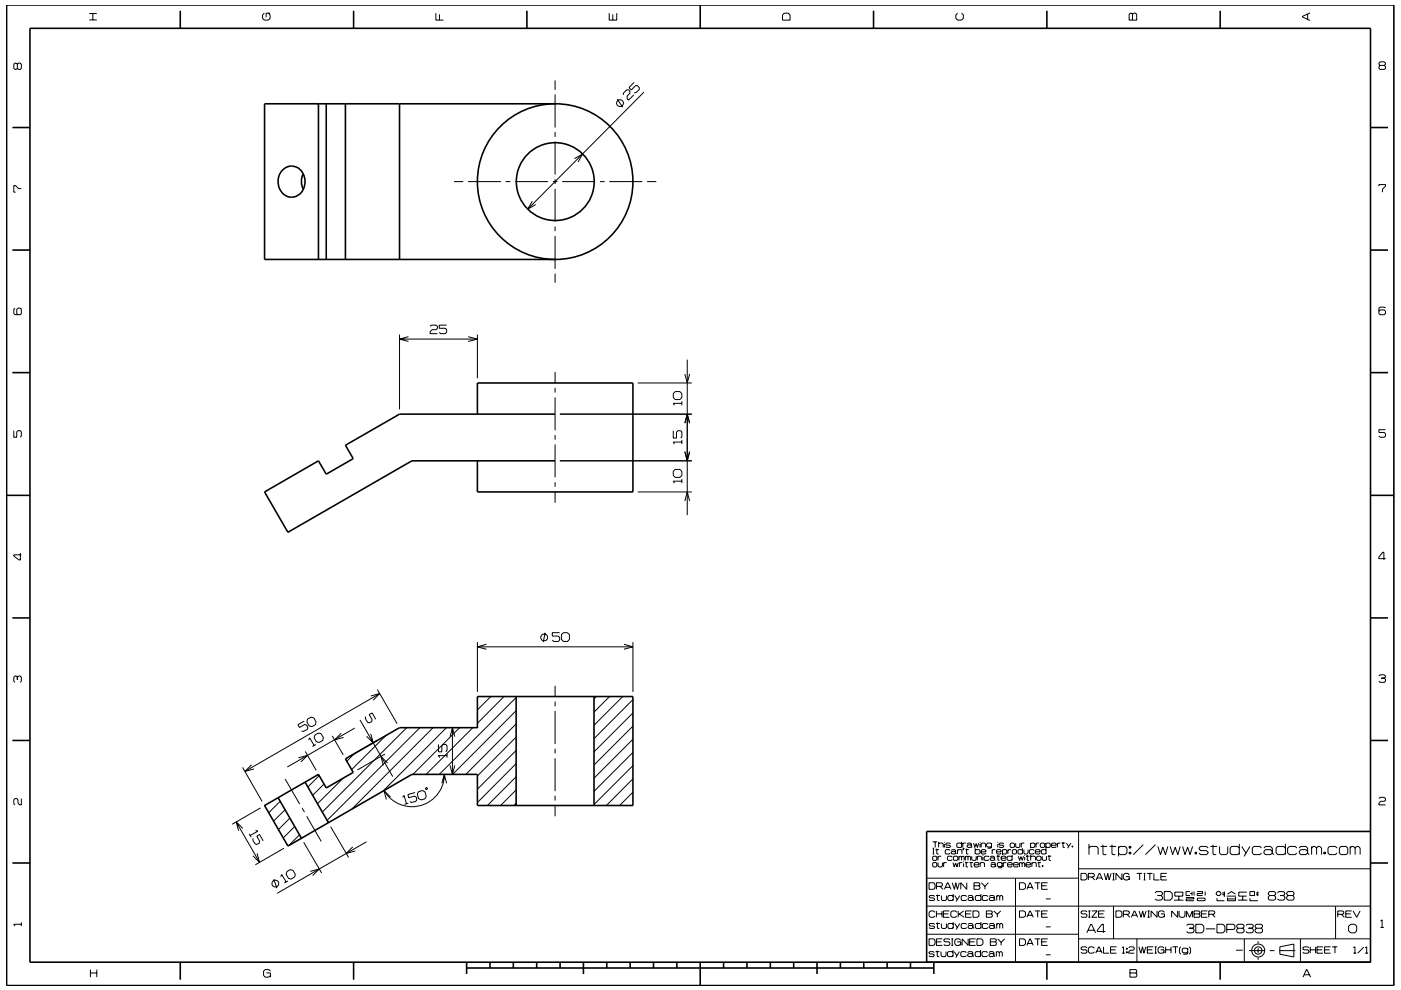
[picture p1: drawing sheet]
<svg xmlns="http://www.w3.org/2000/svg" width="297mm" height="210mm" viewBox="0 0 297 210" stroke-linecap="round" stroke-linejoin="round" font-family="sans-serif">
<g fill="none" stroke="#000" stroke-width=".21">
<path d="M3.7 13.6l-.3-.2h-.2l-.3 .2v.9l.3 .2 .5-.2M3.7 13.6l.2-.2h.4l.2 .2v.9l-.2 .2h-.4l-.2-.2M3.7 13.6v.9M18.9 4.2h1.6M18.9 2.9h1.6M19.7 2.9v1.3M56 2.8l-.3 .4v.7l.3 .4h.9l.4-.4v-.7l-.4-.4M57.3 2.8h-.9v.9M92.4 2.8v1.5h1.6M93.2 3v1.3M117.7 17.1v1.9M129.2 2.8v1.5h1.6v-1.5"/>
<path d="M129.9 3v1.3M134.5 17.5l-1.2 1.1 .6 .5 .8-.9h.4l.4 .4v.4l-.7 .7h-.3M136.5 19.6l-24.6 24.8M166.3 2.8h.8l.4 .4v1.1h-1.6v-1.1zM203 2.8l-.4 .4v.7l.4 .4h.9l.4-.4v-.7l-.4-.4M239.6 2.8h.3l.2 .2 .3-.2h.3l.3 .2v1.3h-1.6v-1.3zM240.1 3v1.3M277.2 3v1.1M277.7 2.7l-1.6 .8v.1l1.6 .8M292.6 13.9l-.2-.3v-.2l.2-.3h.9l.2 .3v.2l-.2 .3M292.6 13.9l-.2 .2v.4l.2 .2h.9l.2-.2v-.4l-.2-.2M292.6 13.9h.9"/>
<path d="M96.3 38.5h1.9M99.2 38.5h7M107.2 38.5h1M109.2 38.5h7M117.2 38.5h1M117.7 20v7.1M117.7 28v1M117.7 30v7M117.7 38v1M119.2 38.5h7M121.8 33.7l1.7-1-.9 1.7M127.2 38.5h1"/>
<path d="M129.2 38.5h7M130.9 21l1.1 1.7M132 22.3v.1M132.2 20.1v-.3l.7-.8h.4l.3 .3v.5l-.6 .6v.5l.3 .3 1.1-1.1M137.2 38.5h1.9M292.4 39.5v-.3h1.3v.3l-.6 .6v.7M4.5 40h-.6l-.6-.6h-.4v1.4h.4M112.9 42.7l-1 1.7 1.7-1M117.7 40v7M117.7 48v1M117.7 50v7M117.7 58v2"/>
<path d="M3.2 65.4l-.3 .2v.9l.3 .3h1.1l.2-.3v-.9l-.2-.2h-.5l-.2 .2v.9l.2 .3M84.7 71.9h16.5M84.7 70.9v15.9M86.6 71.4l-1.9 .5 1.9 .5M91.2 69.2l.3-.2h1l.3 .2v.4l-.3 .3h-.9l-.4 .5v.4h1.6M94.7 69h-1.6v.6h1.3l.3 .3v.6l-.3 .3h-1l-.3-.3M99.3 71.4l1.9 .5-1.9 .5M101.2 70.9v9.3M117.7 78.9v2.4M145.2 79.3l.5 1.9 .5-1.9M145.7 76.3v33M293.7 65.4l-.2-.3h-.9l-.2 .3v1.1l.2 .3h.9l.2-.3v-.5l-.2-.3h-.9l-.2 .3"/>
<path d="M2.9 91.3v1.4h.7v-1.1l.2-.3h.5l.2 .3v.9l-.2 .2M117.7 82.3v1M117.7 84.3v7M117.7 92.3v1M117.7 94.3v7M118.7 87.8h28M118.7 97.7h28M135.2 81.2h11.5M142.7 91.4v1.5h.7v-1.3l.3-.2h.6l.3 .2v1.1l-.3 .2M143.2 83.1h.9l.5 .4v.8l-.5 .4h-.9l-.5-.4v-.8zM143.2 99.6h.9l.5 .4v.8l-.5 .5h-.9l-.5-.5v-.8zM144.6 85.6h-1.9l.3 .4"/>
<path d="M144.6 85.1v.9M144.6 93.3v.9M144.6 93.8h-1.9l.3 .4M145.2 95.8l.5 1.9 .5-1.9M145.2 89.7l.5-1.9 .5 1.9M293.7 91.1h-1.3v.6h1.1l.2 .3v.5l-.2 .2h-.9l-.2-.2M4.3 117.3v1.5h-.2l-1.2-.9v-.2h1.6M117.7 102.3v.9M117.7 104.3v2.3M135.2 104.3h11.5M144.6 101.6v.9M144.6 102.1h-1.9l.3 .4"/>
<path d="M145.2 106.3l.5-2 .5 2M293.8 118.5h-1.5v-.3l.9-1.1h.2v1.6M101.2 136.2v10.6M101.2 137.2h33M103.1 136.6l-1.9 .6 1.9 .5M115.6 134.2l-.4 2M115.7 135.8h.1M118.7 134.2h-1.6v.7h1.3l.3 .3v.6l-.3 .3h-1l-.3-.3M119 134.6l.5-.4h.8l.4 .4v1l-.4 .5h-.8l-.5-.5zM132.3 136.6l1.9 .6-1.9 .5M134.2 136.2v10.6M3.7 143.6l-.3-.2h-.2l-.3 .2v.9l.3 .2"/>
<path d="M3.7 143.6l.2-.2h.4l.2 .2v.9l-.2 .2M3.7 143.6v.6M64.5 152.9l-1.3 .8 .3 .6 1.1-.6 .4 .1 .3 .5-.1 .4-.9 .4h-.4M64.7 159.4l2.4 4M65.2 152.5l.8-.4 .5 .2 .5 .8-.1 .6-.8 .4-.6-.1-.4-.9zM65.4 157l.3-.5 .9 1.6M66.8 155.9l.7-.4 .6 .1 .5 .9-.2 .5-.7 .5-.6-.2-.5-.8zM67 157.9l-.8 .4M70.4 156.1l2.4 4M72.3 155.5l-1.3 1.4 1.9-.5M75.1 159.9l-1.6 1.6M75.2 154.4l-14.3 8.3"/>
<path d="M76.3 152.7l7 12M77.6 152l-.2 .4 .5 .8 .4 .1 .5-.3 .1-.4-.6-1.1 .6-.3 .8 1.4M78.6 155.7l.5 1.9-1.4-1.4M78.6 147.6l1.9-.5-1.4 1.4M80 157.1l-5.9 3.3M80 146.3l4.2 7.2M80.5 147.1l-28.6 16.5M81.6 159.9l-5.8 3.4M81.7 156.1l-7.2 7.1M86.2 154.3l-17.9 18M89 154.3l-19.7 19.7M91.8 154.3l-17.3 17.4"/>
<path d="M93 157.9v1.6h.7v-1.3l.2-.3h.6l.3 .3v1l-.3 .3M94.7 154.3l-13.5 13.5M94.8 159.8v.9M95.4 156.2l.5-1.9 .5 1.9M95.9 154.3v9.9M97.4 154.3l-9.9 9.9M100.2 154.3l-9.9 9.9M101.3 147.7l-.1 .1M104.1 147.7l-2.9 2.9M106.8 147.7l-5.6 5.7M109.4 150.7l-13.4 13.5M109.4 148l-16.3 16.2"/>
<path d="M109.4 159.2l-8.2 8.2M109.4 156.3l-8.2 8.3M109.4 153.5l-10.6 10.7M117.7 145.5v2.3M117.7 148.8v1M117.7 150.8v7M117.7 158.8v1M126.4 147.7l-.5 .5M129.2 147.7l-3.3 3.3M132 147.7l-6.1 6.1M134.2 156.8l-8.3 8.3M134.2 154l-8.3 8.3"/>
<path d="M134.2 151.2l-8.3 8.3M134.2 148.4l-8.3 8.3M134.2 159.6l-8.3 8.2M292.4 143.4l.2-.3h.9l.2 .3v.2l-.2 .2M292.9 143.8h.6M293.5 143.8l.2 .3v.4l-.2 .2h-.9l-.2-.2M4.5 169.4v1.3h-.3l-.4-.4v-.7l-.2-.2h-.4l-.3 .2v.9l.3 .2M50.1 174.3l4.9 8.6M51.4 162.8l4.2 7.2M51.5 175.7l-1.4-1.4 .5 1.9M52.8 176.9l.5 .7M53.3 162.2l-1.4 1.4 1.9-.5"/>
<path d="M53.7 177.8l-.1 .4 .5 .8 .4 .1 .4-.2 .2-.4-.7-1.1 .6-.4 .8 1.3M54.2 176.1l.5 .2-1.7 .9M55.2 171.4l-6 3.4M59.4 170l-2.4 2.4M60.2 179.9l-6.1 3.5M60.4 171.7l-2.4 2.5M60.5 165.2l3 5.4M61.5 173.5l-2.4 2.4M62.5 175.3l-2.4 2.4M63.3 160.7l1.9-.5-1.4 1.4M63.5 177.1l-2.2 2.2M64.1 171.4l.5 .8"/>
<path d="M64.4 178.6l3.8 6.6M65 173.1l3.1 5.4M67.7 164.5l-2.4 2.4M68.7 166.3l-2.4 2.4M70.1 175.3l3.8 6.6M72.7 165.1l-5.4 5.4M74.8 179.6l-1.4 1.4 1.9-.5M77.7 178.6l-18.9 10.9M82.2 161.8l-1.4-1.4 .5 1.9M82.8 169.1l-1.4-1.4 .5 1.9M85.3 169.1l.4-.4 .5 1.8M86.6 170.4l-.8 .2"/>
<path d="M88 168.1l-1.5 .4 .2 .7 1.2-.3 .4 .2 .1 .5-.2 .4-1 .2-.3-.2M88.8 167.9l.8-.2 .5 .3 .3 .9-.3 .6-.8 .2-.6-.3-.2-1zM90.3 167.1h.3l-.1 .3h-.2zM93.7 166.2l.5-2 .5 2M94.2 164.2a6.9 6.9 0 0 1-5.1 6.7 6.9 6.9 0 0 1-7.7-3.2M94.8 160.3h-1.8l.3 .4M95.4 162.3l.5 1.9 .5-1.9M109.4 167.6l-3.3 3.3M109.4 170.3l-.4 .6M109.4 164.8l-6.1 6.1M109.4 162l-8.2 8.2M117.7 160.8v7"/>
<path d="M117.7 168.8v1M117.7 170.8v2.3M134.2 170.8v.1M134.2 168l-2.8 2.9M134.2 165.2l-5.6 5.7M134.2 162.4l-8.3 8.2M197.7 178.6h1M197.7 179.9h.4M197.9 179.9v1.2M198.3 178.6v1.1M198.6 180v1.1h.4M199 179l.2-.2h.6l.2 .2v.7"/>
<path d="M199 178.6v1.1M200.2 178.6v.1M200.2 179v.7M201.5 179l-.2-.2h-.6l-.2 .3 .2 .2h.6l.2 .3-.2 .1h-.6l-.2-.1M203.9 179l-.2-.2h-.7l-.1 .2v.6l.1 .1h.7l.2-.1M203.9 178.6v1.1M204.1 178.8v.9M204.2 179.9h.2l-.2 .4zM204.3 179.9l-.1 .4M204.8 178.8h-.5l-.2 .2M204.9 180v1.1h.4M205 179l.2-.2h.6l.2 .2v.6"/>
<path d="M206 179.4l-.2-.2h-.6l-.2 .2 .2 .3h.6l.2-.1M206 179.6l.1 .1M206.4 178.8l.3 .9 .3-.8 .2 .8 .3-.9M206.8 179.9v1.2M207.8 178.6v.1M207.8 179v.7M208 179l.2-.2h.5l.3 .2v.7M208 178.8v.9M210.2 179l-.2-.2h-.6l-.2 .2v.4l.2 .3h.6l.2-.3M210.2 178.8v.9l-.2 .2h-.6M211.5 178.6v.1M211.5 179v.7"/>
<path d="M212.8 179l-.2-.2h-.6l-.2 .3 .2 .2h.6l.2 .3-.2 .1h-.6l-.2-.1M214.3 178.8h.6l.2 .2v.6l-.2 .1h-.6l-.1-.1v-.6zM215.3 178.8v.8l.2 .1h.6l.1-.1v-.8M216.5 178.8v.9M216.8 179.9v1.2M217.2 178.8h-.5l-.2 .2M218.5 179l.2-.2h.5l.2 .2v.6l-.2 .1h-.5l-.2-.1M218.5 178.8v1.1M219.7 178.8v.9M220.3 178.8h-.5l-.1 .2M220.6 179l.2-.2h.5l.2 .2v.6l-.2 .1h-.5l-.2-.1zM221.7 179l.3-.2h.5l.2 .2v.6l-.2 .1h-.5l-.3-.1"/>
<path d="M221.7 178.8v1.1M221.8 179.9v1.2M222.9 179.3h1l-.1-.5h-.7l-.2 .2v.6l.2 .1h.7l.1-.1M224.2 178.8v.9M224.8 178.8h-.4l-.2 .2M225.1 178.8h.7M225.4 178.6v1.1h.4M226.1 178.8l.5 .8M227 178.8l-.6 1.1M227.3 179.4h.2v.3h-.2zM227.4 179.4v.3M228.7 176.4v27.7"/>
<path d="M230.9 179.9l.3-.4h1.3l.3 .4v1.4M230.9 179v2.3M233.3 179.5h1.4M233.8 179.2v1.9l.2 .2h.6M235.2 179.5h1.4M235.8 179.2v1.9l.2 .2h.5M237.1 179.9l.4-.4h1l.4 .4v1l-.4 .4h-1l-.4-.4M237.1 179.5v2.1M239.4 179.5h.4v.4h-.4zM239.6 179.5v.4M242.4 179.2l-2.1 2.1M245 179.2l-2.1 2.1"/>
<path d="M245.5 179.5l.5 1.8 .5-1.6 .6 1.6 .5-1.8M248.1 179.5l.5 1.8 .6-1.6 .5 1.6 .5-1.8M250.7 179.5l.5 1.8 .6-1.6 .5 1.6 .6-1.8M256.2 179.9l-.4-.4h-1.2l-.4 .4 .4 .5h1.2l.4 .5-.4 .4h-1.2l-.4-.4M256.6 179.5h1.5M257.2 179.2v1.9l.1 .2h.6M258.6 179.5v1.4l.3 .4h1.1l.3-.4v-1.4M262.8 179.9l-.4-.4h-1.2l-.4 .4v1l.4 .4h1.2l.4-.4M262.8 179v2.3M263.3 179.5l.9 1.4M265 179.5l-1.2 2.1M267.5 179.9l-.4-.4h-1.2l-.4 .4v1l.4 .4h1.2l.4-.4"/>
<path d="M268 179.9l.3-.4h1.1l.3 .4v1M272.5 179.9l-.3-.4h-1.3l-.3 .4v1l.3 .4h1.3l.3-.4M272.5 179v2.3M274.9 179.9l-.3-.4h-1.2l-.4 .4v1l.4 .4h1.2l.3-.4M275.5 179.9l.3-.4h1.1l.3 .4v1M278.1 179.9l.3-.4h.4l.3 .4M278.1 179.5v1.8M279.1 179.9l.4-.4h.3l.4 .4v1.4M279.1 179.9v1.4M283.5 179.9l-.4-.4h-1.2l-.3 .4v1l.3 .4h1.2l.4-.4M284.3 179.5h1.1l.3 .4v1l-.3 .4h-1.1l-.3-.4v-1zM286.3 179.9l.3-.4h.3l.4 .4"/>
<path d="M286.3 179.5v1.8M287.3 179.9l.4-.4h.3l.4 .4v1.4M287.3 179.9v1.4M292.4 169.4l.2-.3h.9l.2 .3v.3l-.2 .3h-.8l-.3 .3v.4h1.3M4.5 195.7v.7M4.5 196h-1.6l.3 .4M54.5 181l.5 1.9-1.4-1.4M58 186.5l.7 1.9M58.8 186.8h.1M59.5 186l.2-.5 1 1.6M60.8 184.9l.8-.5 .5 .2 .5 .9-.1 .5-.8 .5-.5-.2-.5-.8zM61 186.9l-.7 .4"/>
<path d="M65.8 184.8l1.9-.5-1.4 1.4M196.5 198.2h32.2M196.5 192.2h94.1M196.6 186.3h32.1M197 199.1h.9l.3 .4v.7l-.3 .3h-.9zM197 187.2h.9l.3 .4v.7l-.3 .3h-.9zM197.7 181.1h.4M197.7 181.8l.2-.2h.6l.1 .2v.5l-.1 .2h-.6l-.2-.2zM197.7 183.1l.2-.1h.6l.1 .1v.6l-.1 .2h-.6l-.2-.2zM198.2 190.2l-.2-.3h-.8l-.2 .3 .2 .3h.8l.2 .3-.2 .2h-.8l-.2-.2M198.2 196.1l-.2-.2h-.8l-.2 .2 .2 .3h.8l.2 .2-.2 .3h-.8l-.2-.2M198.2 193.5l-.2-.3h-.7l-.3 .3v.8l.3 .3h.7l.2-.3"/>
<path d="M198.3 180.2h.8M198.5 189.9h.8M198.5 195.9h.8M198.5 188h1.1l.2-.2v-.4l-.2-.2h-1.1v1.4M198.5 199.8h1.1M198.5 193.2v1.4M198.5 193.8h1.2M198.7 189.7v1.2l.5 .1M198.7 195.7v1.1l.5 .1M198.9 183v.7l.2 .2h.5l.2-.2v-.7M198.9 181.6v.9M199.3 188l.6 .6"/>
<path d="M199.6 181.6h-.5l-.2 .2M199.6 189.9v.9l.2 .2h.6l.3-.2v-.9M199.6 195.9v.8l.2 .2h.6l.3-.2v-.8M199.7 193.2v1.4M199.8 199.1h-1.3v1.4h1.3M200 193.8h1.1M200.1 183v.9M200.2 188.6l.7-1.4h.1l.6 1.4M200.4 188.2h1M200.7 183h-.5l-.1 .1M201.3 193.2h-1.3v1.4h1.3M201.4 199.3l-.2-.2h-.9l-.2 .5 .2 .2h.9l.2 .2v.3l-.2 .2h-.9l-.2-.2"/>
<path d="M201.4 180.4l-.1-.2h-.7l-.2 .2v.5l.2 .2h.7l.1-.2M201.7 180.4l.2-.2h.5l.2 .2v.5M201.7 199.1h.4M201.9 199.1v1.4M201.9 187.2l.5 1.4 .2-1.4 .4 1.4 .4-1.4M201.9 181.8l-.2-.2h-.7l-.1 .2v.5l.1 .2h.7l.2-.2M202.1 183l.2 .9 .3-.9 .3 .9 .3-.9M202.1 190.2l-.2-.3h-.7l-.2 .3v.6l.2 .2h.7l.2-.2M202.1 196.1l-.2-.2h-.7l-.2 .2v.6l.2 .2h.7l.2-.2M202.1 189.6v1.4M202.1 195.6v1.3M202.1 181.8l.2-.2h.6l.2 .2v.5l-.2 .2h-.6l-.2-.2z"/>
<path d="M202.4 189.9l.5 .9M202.4 195.9l.5 .8M202.6 180.8l-.2-.2h-.5l-.2 .2 .2 .3h.5l.2-.2M202.6 180.9l.2 .2M202.9 193.5l-.3-.3h-.7l-.3 .3v.8l.3 .3h.7l.3-.3M202.9 199.8h.8v.7M203 180.4l.2-.2h.6l.2 .2v.7M203 180.2v.9M203.2 193.2v1.4M203.3 181.8l.2-.2 .4 .2M203.3 181.6v.9M203.4 193.8l1 .8"/>
<path d="M203.4 183v.9M203.5 189.9l-.8 1.3M203.5 195.9l-.8 1.2M203.7 199.5l-.3-.4h-.7l-.3 .4v.7l.3 .3h.7l.3-.3M203.9 181.8v.7M203.9 181.8l.1-.2 .4 .2v.7M204 183h-.4l-.2 .1M204.3 182.7v.2M204.3 183.1v.8M204.3 193.2l-1.1 .8M204.6 183h.7M204.7 180.2h.7"/>
<path d="M204.7 181.6v.9M204.7 181.8l.1-.2 .4 .2M204.7 193.8h1.1M204.8 182.8v1l.4 .1M204.9 190.2l-.2-.3h-.7l-.2 .3v.6l.2 .2h.7l.2-.2M204.9 196.1l-.2-.2h-.7l-.2 .2v.6l.2 .2h.7l.2-.2M205 187.2v1.4l-1.3-1.4v1.4M205.2 190.2l.2-.3h.7l.2 .3v.6M205.2 196.1l.2-.2h.7l.2 .2v.6M205.2 181.8v.7M205.2 181.8l.2-.2 .4 .2v.7M205.3 199.1v1.4l-1.3-1.4v1.4"/>
<path d="M205.6 183h.7M205.6 199.8h1M205.9 182.8v1l.3 .1M206 193.2h-1.3v1.4h1.3M206 181.6v.7l.2 .2h.6l.2-.2v-.7M206.3 193.2h1l.3 .3v.8l-.3 .3h-1zM206.3 190.6l-.2-.2h-.7l-.2 .2 .2 .4h.7l.2-.2M206.3 196.5l-.2-.2h-.7l-.2 .2 .2 .4h.7l.2-.2M206.3 190.8l.2 .2M206.3 196.7l.2 .2M206.5 187.2h1.1l.2 .2-.2 .5 .2 .2v.3l-.2 .2h-1.1zM206.5 187.9h1.1"/>
<path d="M206.5 183.4h1.1l-.2-.4h-.7l-.2 .1v.6l.2 .2h.7l.2-.2M206.8 180.4l.1-.2h.7l.2 .2v.5l-.2 .2h-.7l-.1-.2M206.8 199.1h-1.2v1.4h1.2M207.1 199.1h1l.3 .4v.7l-.3 .3h-1zM207.2 181.8l.2-.2h.5l.2 .2v.7M207.2 181.6v.9M207.8 183.1l.2-.1h.6l.1 .1v.8M207.8 183v.9M208 190.2l-.2-.3h-.8l-.2 .3v.6l.2 .2h.8l.2-.2M208 196.1l-.2-.2h-.8l-.2 .2v.6l.2 .2h.8l.2-.2M208 189.6v1.4M208 195.6v1.3"/>
<path d="M208 180.7h1v-.3l-.2-.2h-.6l-.2 .2v.5l.2 .2h.6l.2-.2M208.1 187.2l.7 .8M208.4 181.3v.2M208.4 181.8v.7M208.8 188v.6M209.1 193.2h1.1l.2 .2-.2 .4 .2 .2v.3l-.2 .3h-1.1zM209.1 193.8h1.1M209.5 190.2l-.3-.3h-.7l-.2 .3v.6l.2 .2h.7l.3-.2M209.5 196.1l-.3-.2h-.7l-.2 .2v.6l.2 .2h.7l.3-.2M209.5 187.2l-.7 .8M209.7 181.8l-.2-.2h-.7l-.1 .2v.5l.1 .2h.7l.2-.2M209.7 190.2l.3-.3h.6l.2 .3v.6"/>
<path d="M209.7 196.1l.3-.2h.6l.2 .2v.6M209.9 181.8l.2-.2h.5l.3 .2v.5M210 199.1h1l.2 .2-.2 .5 .2 .2v.3l-.2 .2h-1zM210 199.8h1M210.1 183.1l.2-.1h.5l.2 .1v.6M210.4 180.2v.9M210.7 193.2l.8 .7M210.8 190.6l-.2-.2h-.6l-.3 .2v.2l.3 .2h.6l.2-.2M210.8 196.5l-.2-.2h-.6l-.3 .2v.2l.3 .2h.6l.2-.2M210.8 190.8l.2 .2M210.8 196.7l.2 .2M210.9 182.2l-.3-.3h-.5l-.2 .3 .2 .3h.5l.3-.2"/>
<path d="M210.9 182.3l.1 .2M211 183.5l-.2-.2h-.5l-.2 .2 .2 .4h.5l.2-.2M211 183.7l.2 .2M211 180.2h-.4l-.2 .2M211.3 181.6h.7M211.3 180.7h1l-.2-.5h-.6l-.2 .2v.5l.2 .2h.6l.2-.2M211.3 190.2l.2-.3 .5 .3M211.3 189.9v1.1M211.3 195.9v1M211.3 196.1l.2-.2 .5 .2M211.5 193.9v.7M211.5 199.1l.8 .8"/>
<path d="M211.6 181.4v1l.3 .1M212 190.2l.2-.3 .4 .3v.8M212 190.2v.8M212 196.1v.8M212 196.1l.2-.2 .4 .2v.8M212.2 193.2l-.7 .7M212.3 182h1v-.2l-.2-.2h-.6l-.2 .2v.5l.2 .2h.6l.2-.2M212.3 199.9v.6M212.5 183.1l-.2-.1h-.7l-.2 .1v.5l.2 .2h.7l.2-.2M212.5 183v.9l-.2 .2h-.7M212.6 180.4l.1-.2h.6l.1 .2v.5l-.1 .2h-.6l-.1-.2M212.6 180.2v1.1"/>
<path d="M212.7 183v.9M213 199.1l-.7 .8M213.4 183h-.5l-.2 .1M213.6 183.4h1l-.1-.4h-.7l-.2 .1v.6l.2 .2h.7l.1-.2M213.7 180.2v.9M214.4 180.2h-.5l-.2 .2M214.6 181.8l-.2-.2h-.7l-.2 .2v.5l.2 .2h.7l.2-.2M214.6 181.3v1.2M214.6 180.4l.2-.2h.5l.2 .2v.5l-.2 .2h-.5l-.2-.2zM214.9 183.4h1l-.2-.4h-.6l-.2 .1v.6l.2 .2h.6l.2-.2M215.3 186.3v17.8M215.9 181.6l.3 .9 .2-.8 .3 .8 .3-.9"/>
<path d="M216.2 183v.9M216.2 183.1l.2-.1 .3 .1M216.2 199.1h.9l.3 .4v.7l-.3 .3h-.9zM216.2 187.2h.9l.3 .4v.7l-.3 .3h-.9zM216.2 193.2h.9l.3 .3v.8l-.3 .3h-.9zM216.7 183.1l.2-.1 .4 .1v.8M216.7 183.1v.8M216.8 180.4l-.2-.2h-.6l-.2 .2v.5l.2 .2h.6l.2-.2M217.1 180.2v.7l.2 .2h.5l.2-.2v-.7M217.3 181.3v.2M217.3 181.8v.7M217.5 183.4h1l-.1-.4h-.7l-.2 .1v.6l.2 .2h.7l.1-.2"/>
<path d="M217.5 181.6h.8M217.7 194.6l.7-1.4 .7 1.4M217.7 188.6l.7-1.4 .7 1.4M217.8 181.4v1l.4 .1M217.9 194.1h1M217.9 188.2h1M218.5 181.8l.2-.2h.6l.2 .2v.7M218.5 181.3v1.2M218.8 183.1l.2-.1h.5l.2 .1v.8M218.8 183v.9M219.2 180.4l-.1-.2h-.7l-.2 .2v.5l.2 .2h.7l.1-.2M219.4 199.1h1.2"/>
<path d="M219.4 193.2h1.2M219.4 187.2h1.2M219.5 180.7h1l-.2-.5h-.6l-.2 .2v.5l.2 .2h.6l.2-.2M219.8 181.8l.2-.2h.5l.2 .2v.5l-.2 .2h-.5l-.2-.2zM220 183h.7M220 187.2v1.4M220 193.2v1.4M220 199.1v1.4M220.3 182.8v1l.3 .1M220.8 199.8h1.1M220.8 193.8h1.1M220.8 187.9h1.1"/>
<path d="M221 183.6h.1v.2h-.1zM221 181.6v.7l.1 .2h.6l.2-.2v-.7M221.1 183.6v.2M221.7 196.6h1.1M221.7 190.7h1.1M221.8 180.4l-.2-.2h-.6l-.2 .2v.5l.2 .2h.6l.2-.2M222.1 199.1h-1.3v1.4h1.3M222.1 187.2h-1.3v1.4h1.3M222.1 193.2h-1.3v1.4h1.3M222.1 181.6h.8M222.4 181.4v1l.4 .1M228.7 199.1h61.9"/>
<path d="M228.7 184.3h61.9M229.2 185.2h.9l.4 .4v.7l-.4 .3h-.9zM230.4 197.9l.9-1.9h.1l.9 1.9M230.5 193.4l-.2-.2h-.9l-.2 .2 .2 .4h.9l.2 .2v.3l-.2 .3h-.9l-.2-.3M230.7 197.3h1.3M230.8 186h1l.2-.2v-.3l-.2-.3h-1v1.4M230.8 193.2h.4M230.8 194.6h.4M231 193.2v1.4M231.5 186l.6 .6M231.5 193.2h1.1l-1.1 1.4h1.1M232.4 186.6l.6-1.4h.2l.6 1.4"/>
<path d="M232.6 186.2h1M232.9 193.8h1.1M234.1 185.2l.4 1.4 .4-1.4 .3 1.4 .4-1.4M234.2 193.2h-1.3v1.4h1.3M234.4 197.6h-1.7v-.3l.9-1.3h.3v1.9M235.9 185.2h.4M235.9 186.6h.4M236.1 185.2v1.4M236.1 192.2v6.9M236.6 193.2h1l.3 .3v.8l-.3 .3h-1zM237.9 185.2v1.4l-1.3-1.4v1.4M238.2 193.9h1l.2-.2v-.3l-.2-.2h-1v1.4"/>
<path d="M238.7 185.9h.7v.7M238.9 193.9l.7 .7M239.4 180.8h.4v.3h-.4zM239.4 185.6l-.3-.4h-.6l-.3 .4v.7l.3 .3h.6l.3-.3M239.6 180.8v.3M239.9 194.6l.6-1.4 .7 1.4M240.1 194.1h.9M241 185.2h1.1M241 199.1v5M241.5 193.2l.4 1.4 .4-1.4 .3 1.4 .4-1.4M241.6 185.2v1.4M242.5 185.2h.4"/>
<path d="M242.5 186.6h.4M242.7 185.2v1.4M243.2 185.2h1.1M243.3 193.2h.5M243.3 194.6h.5M243.5 193.2v1.4M243.8 185.2v1.4M244.6 185.2v1.4h1.2M244.9 189.4l.3-.3h1l.3 .3v.2l-.3 .3M245.3 193.2v1.4l-1.2-1.4v1.4M245.4 189.9h.8M246.1 193.8h.8v.8"/>
<path d="M246.1 185.9h1.1M246.2 189.9l.3 .3v.5l-.3 .2h-1l-.3-.2M246.8 189.1h1.3l.4 .4v1l-.4 .4h-1.3zM246.9 193.5l-.4-.3h-.6l-.3 .3v.8l.3 .3h.6l.4-.3M247.4 185.2h-1.3v1.4h1.3M248.9 190.9h2M249.1 189.2h1.7v.9h-1.7zM249.7 193.2v1.4l-1.3-1.4v1.4M249.9 190.1v.8M250 193.2v1.1l.3 .3h.6l.3-.3v-1.1M251.5 190.4h1.6v.3h-1.6v.3h1.6M251.5 194.6v-1.4l.7 1.4 .6-1.4v1.4"/>
<path d="M251.6 196.3l.3-.3h1l.3 .3v.3l-.3 .3M252.1 196.9h.8M252.3 189.1h-.8v.8h.8M252.3 189.5h.4M252.7 189.1v.8M252.9 196.9l.3 .2v.5l-.3 .3h-1l-.3-.3M253.1 193.2h1.1l.2 .2-.2 .4 .2 .3v.2l-.2 .3h-1.1zM253.1 193.8h1.1M253.2 189.1v.8M253.4 180.8h.3v.3h-.3zM253.5 196h1.3l.4 .5v.9l-.4 .5h-1.3zM253.5 180.8v.3"/>
<path d="M253.8 189.1h1.2v.4h-1.2v.4h1.2M254 190.5h1.4l.1 .4-.1 .1h-1.4l-.2-.1zM254.7 193.8h1.1M255.5 189.1v.8M255.6 197h2M256 193.2h-1.3v1.4h1.3M256.3 193.9h1l.3-.2v-.3l-.3-.2h-1v1.4M257 193.9l.6 .7M258 196h1.3l.4 .5v.9l-.4 .5h-1.3zM258 190.5v.5h1.6M258.1 189.1h.5l.3 .3v.2l-.3 .3h-.5l-.2-.3v-.2zM259.1 189.4h.5"/>
<path d="M259.1 189.8h.5M259.6 189.1v1.1M260.1 190.1h2M260.1 197.1h1.4l.3-.2v-.6l-.3-.3h-1.4v1.9M260.3 190.7h1.7M260.3 190.4v.6h1.7v-.6M260.3 189.6l.8-.5 .9 .5M262.5 196.9l-.3 .2v.5l.3 .3h1l.3-.3v-.5l-.3-.2M262.5 196.9l-.3-.3v-.3l.3-.3h1l.3 .3v.3l-.3 .3M262.5 196.9h1M262.5 190.9h2M263.5 190.1v.8"/>
<path d="M263.8 199.1v5M264.2 196.3l.3-.3h.9l.3 .3v.3l-.3 .3M264.3 189.2h-1.7v.9h1.7M264.7 196.9h.7M265 189.1h1v.8h-1zM265 190.5v.5h1.7M265.4 196.9l.3 .2v.5l-.3 .3h-.9l-.3-.3M266.3 189.4h.4M266.3 189.8h.4M266.4 196.9l-.3-.3v-.3l.3-.3h1l.3 .3v.3l-.3 .3M266.4 196.9l-.3 .2v.5l.3 .3h1l.3-.3v-.5l-.3-.2M266.4 196.9h1"/>
<path d="M266.7 189.1v1M266.7 199.6v.5M269.2 189.9h1M269.2 189.9l-.3-.3v-.2l.3-.3h1l.3 .3v.2l-.3 .3M269.2 189.9l-.3 .3v.5l.3 .2h1l.3-.2v-.5l-.3-.3M269.7 180.6l-.3-.4h-1.1l-.3 .4v.3l.3 .4h1.1l.3-.4M269.7 180.9l.4 .4M270.8 189.4l.3-.3h1l.3 .3v.2l-.3 .3M271.4 189.9h.7M272.1 189.9l.3 .3v.5l-.3 .2h-1l-.3-.2M273.1 189.9h1M273.1 189.9l-.3-.3v-.2l.3-.3h1l.3 .3v.2l-.3 .3"/>
<path d="M273.1 189.9l-.3 .3v.5l.3 .2h1l.3-.2v-.5l-.3-.3M275.7 199.1v5M277.2 180.6l-.3-.4h-1.1l-.3 .4v.3l.3 .4h1.1l.3-.4M277.2 180.9l.4 .4M280.7 180.8h.3v.3h-.3zM280.9 180.8v.3M283.2 192.2v6.9M283.6 193.9h1.1l.2-.2v-.3l-.2-.2h-1.1v1.4M284.4 193.9l.6 .7M285.3 193.8h1.1M285.9 196.5l.5-.5h.8l.5 .5v.9l-.5 .5h-.8l-.5-.5zM286.6 193.2h-1.3v1.4h1.3"/>
<path d="M286.9 193.2l.8 1.4 .7-1.4M292.7 195.4l.3-.3v1.6M292.7 196.7h.7M19.2 206.4h1.3M19.2 205.7v1.6M20.5 205.7v1.6M56.5 206.4h.9v.9M57.4 206l-.4-.4h-.8l-.3 .4v.9l.3 .4h.8l.4-.4M198.1 202l-.2-.2h-.8l-.2 .2 .2 .3h.8l.2 .3-.2 .3h-.8l-.2-.2M198.4 201.8h.8M198.7 201.6v1.2l.4 .1M199.5 201.8v.9l.2 .2h.7l.2-.2v-.9"/>
<path d="M201.7 200.5h.4M202.1 202l-.3-.2h-.7l-.2 .2v.7l.2 .2h.7l.3-.2M202.1 201.5v1.4M202.3 201.8l.6 .9M203.4 201.8l-.8 1.3M204.9 202l-.3-.2h-.7l-.2 .2v.7l.2 .2h.7l.3-.2M205.1 202.1l.3-.3h.6l.2 .3v.6M206.2 202.5l-.2-.2h-.6l-.3 .2v.2l.3 .2h.6l.2-.2M206.2 202.7l.3 .2M207.9 202.1l-.2-.3h-.7l-.2 .3v.6l.2 .2h.7l.2-.2M207.9 201.5v1.4M209.4 202.1l-.2-.3h-.8l-.2 .3v.6l.2 .2h.8l.2-.2"/>
<path d="M209.7 202.1l.2-.3h.6l.2 .3v.6M210.7 202.5l-.2-.2h-.6l-.2 .2 .2 .4h.6l.2-.2M210.7 202.7l.2 .2M211.2 201.8v1.1M211.2 202.1l.2-.3 .5 .3M211.9 202.1l.2-.3 .4 .3v.8M211.9 202.1v.8M217.7 200.5l.7-1.4 .7 1.4M217.9 200.1h1M221.7 202.5h1.1M230.5 201l-.2-.2h-.9l-.2 .4 .2 .3h.9l.2 .2v.3l-.2 .2h-.9l-.2-.2M232 201.1l-.3-.3h-.6l-.3 .3v.8l.3 .3h.6l.3-.3"/>
<path d="M232.3 202.2l.7-1.4 .7 1.4M232.5 201.8h1M234 200.8v1.4h1.2M235.5 201.5h1M236.7 200.8h-1.2v1.4h1.2M237.9 202.2h.6M237.9 201l.3-.2v1.4M238.8 201.1h.2v.2h-.2zM238.8 201.9h.2v.2h-.2zM238.9 201.1v.2M238.9 201.9v.2M239.3 201l.2-.2h.8l.2 .2v.3l-.2 .2h-.7l-.3 .4v.3h1.2"/>
<path d="M239.6 205.6h1.2l.2 .3-.2 .5 .2 .2v.4l-.2 .3h-1.2zM239.6 206.4h1.2M241.5 200.8l.4 1.4 .3-1.4 .3 1.4 .4-1.4M243.2 201.5h1.1M244.5 200.8h-1.3v1.4h1.3M244.8 200.8h.4M244.8 202.2h.4M245 200.8v1.4M246.1 201.5h.7v.7M246.8 201.1l-.3-.3h-.6l-.4 .3v.8l.4 .3h.6l.3-.3M247.1 201.5h1.2M247.1 200.8v1.4"/>
<path d="M248.3 200.8v1.4M248.6 200.8h1.2M249.2 200.8v1.4M250.4 200.8a1.09 1.09 0 0 0 0 1.6M251.8 201.3l-.2-.2h-.7l-.2 .2v.6l.2 .2h.7l.2-.2M251.8 201.1v1.1l-.2 .2h-.7M252.1 200.8a1.1 1.1 0 0 1 0 1.6M262 201.5h1.5M264.8 201.6h3.4M266.7 201.1v1M266.7 203.1v.5M269.2 201.6h1"/>
<path d="M271.2 201.6h3.4M274.3 203l-2.9-.6v-1.6l2.9-.6v2.8M276.3 207.3l.7-1.6h.1l.8 1.6M276.5 206.8h1.1M277.5 201l-.2-.2h-.9l-.2 .4 .2 .3h.9l.2 .2v.3l-.2 .2h-.9l-.2-.2M277.8 201.5h1.1M277.8 200.8v1.4M278.9 200.8v1.4M279.2 201.5h1.1M280.5 200.8h-1.3v1.4h1.3M280.8 201.5h1.1M282.1 200.8h-1.3v1.4h1.3"/>
<path d="M282.4 200.8h1.1M283 200.8v1.4M286.9 202.2h.7M286.9 201l.4-.2v1.4M289.1 200.9l-1.2 1.3M289.4 202.2h.7M289.4 201l.4-.2v1.4"/>
<circle cx="131.4" cy="21.9" r=".73"/>
<circle cx="115.4" cy="135.2" r=".73"/>
<circle cx="58.4" cy="187.4" r=".73"/>
<circle cx="266.8" cy="201.6" r="1.38"/>
<circle cx="266.8" cy="201.6" r=".79"/>
</g>
<g fill="none" stroke="#000" stroke-width=".34">
<path d="M1.4 1.1h294.1v207.9h-294.1zM6.4 6h284.2v198.1h-284.3zM38.2 2.3v3.7M75 2.3v3.7M111.7 2.3v3.7M148.5 1.1v4.9M185.2 2.3v3.7M222 2.3v3.7M258.7 2.3v3.7M2.6 27h3.7M59.9 36.1a2.79 2.79 0 0 1 3.1-.6 2.79 2.79 0 0 1 1.6 2.7 2.89 2.89 0 0 1-1.2 3.1 2.89 2.89 0 0 1-3.3-.1 3.7 3.7 0 0 1-.2-5.1zM64.3 36.9l-.4 1.2v.9l.4 1.2"/>
<path d="M67.5 22v33M69.2 22v33M73.2 22v33M84.7 22v33M117.7 22h-61.6v33h61.6M290.6 27h3.7M2.6 53h3.7M290.6 53h3.7M2.6 79h3.7M290.6 79h3.7M101.2 87.8v-6.6h33v23.1h-33v-6.6M117.7 97.7h-30.4l-26.3 15.2-4.9-8.6 11.4-6.6 1.7 2.9"/>
<path d="M117.7 87.8h-33l-11.5 6.6 1.7 2.9-5.7 3.3M1.4 105.1h4.9M290.6 105.1h4.9M2.6 131.1h3.7M290.6 131.1h3.7M2.6 157.1h3.7M109.4 147.7v23.2M125.9 147.7v23.2M290.6 157.1h3.7M59 169.2l4.9 8.6M59 169.2l-2.9 1.6 4.9 8.6 2.9-1.6M64.7 165.9l-5.7 3.3"/>
<path d="M64.7 165.9l4.9 8.6M64.7 165.9l2.8-1.7 1.7 2.9 5.7-3.3-1.7-2.9 11.5-6.6h16.5v-6.6h33v23.2h-33v-6.7h-13.9l-17.7 10.3M69.6 174.5l-5.7 3.3M290.6 176.4h-94.1v27.7M2.6 183h3.7M290.6 183h3.7M38.2 204.1v3.7M75 204.1v3.7M98.9 205.3h99.1M98.9 204.1v2.5M103.9 204.1v1.2M108.8 204.1v1.2"/>
<path d="M113.8 204.1v1.2M118.7 204.1v1.2M123.7 204.1v2.5M128.6 204.1v1.2M133.6 204.1v1.2M138.6 204.1v1.2M143.5 204.1v1.2M148.5 204.1v4.9M153.4 204.1v1.2M158.4 204.1v1.2M163.3 204.1v1.2M168.3 204.1v1.2"/>
<path d="M173.2 204.1v2.5M178.2 204.1v1.2M183.1 204.1v1.2M188.1 204.1v1.2M193 204.1v1.2M198 204.1v2.5M222 204.1v3.7M258.7 204.1v3.7"/>
<circle cx="117.7" cy="38.5" r="16.5"/>
<circle cx="117.7" cy="38.5" r="8.3"/>
</g>
</svg>
